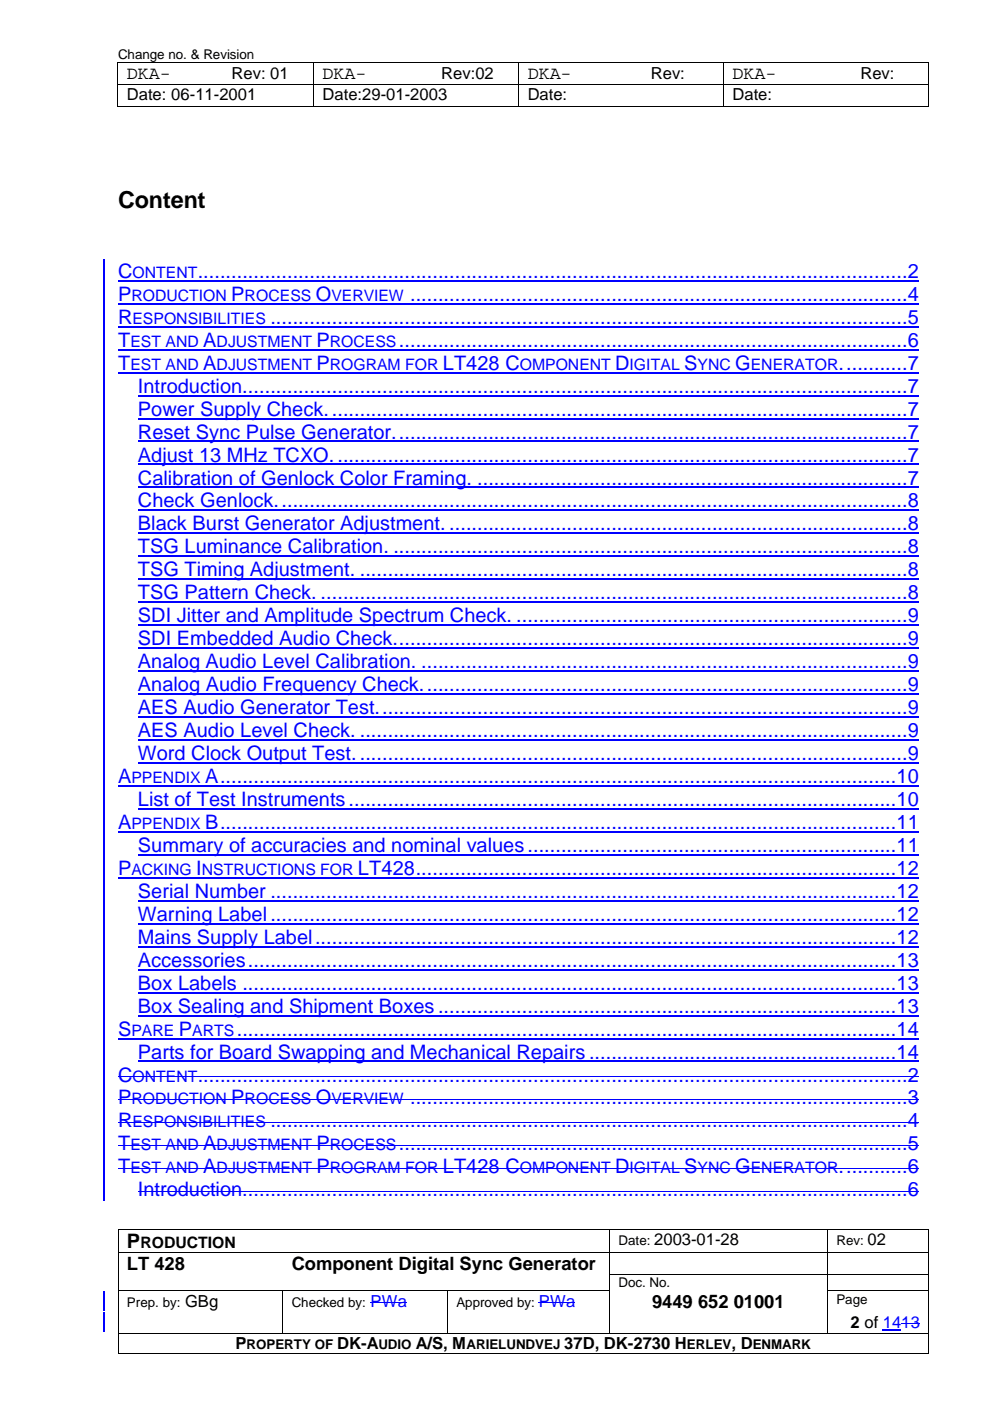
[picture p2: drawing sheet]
<svg xmlns="http://www.w3.org/2000/svg" width="210mm" height="297mm" viewBox="0 0 210 297" stroke-linecap="round" stroke-linejoin="round" font-family="sans-serif">
<defs><g id="words">
<text font-size="5" x="25" y="44.2">Content</text>
<g font-size="4.2" fill="#00f">
<text x="25" y="58.9">C</text>
<text x="41.9" y="58.9">...............................................................................................................................2</text>
<text x="25" y="63.8">P</text>
<text x="49" y="63.8">P</text>
<text x="67" y="63.8">O</text>
<text x="87" y="63.8">.........................................................................................4</text>
<text x="25" y="68.7">R</text>
<text x="57.3" y="68.7">..................................................................................................................5</text>
<text x="25" y="73.5">T</text>
<text x="43.1" y="73.5">A</text>
<text x="67.1" y="73.5">P</text>
<text x="84.6" y="73.5">...........................................................................................6</text>
<text x="25" y="78.4">T</text>
<text x="29.3" y="83.3">Introduction.......................................................................................................................7</text>
<text x="43.1" y="78.4">A</text>
<text x="67.1" y="78.4">P</text>
<text x="93.9" y="78.4">LT428 C</text>
<text x="130.4" y="78.4">D</text>
<text x="145.1" y="78.4">S</text>
<text x="155.9" y="78.4">G</text>
<text x="177.8" y="78.4">............7</text>
<text x="29.3" y="88.1">Power Supply Check........................................................................................................7</text>
<text x="29.3" y="93">Reset Sync Pulse Generator............................................................................................7</text>
<text x="29.3" y="97.9">Adjust 13 MHz TCXO.......................................................................................................7</text>
<text x="29.3" y="102.7">Calibration of Genlock Color Framing. .............................................................................7</text>
<text x="29.3" y="107.6">Check Genlock.................................................................................................................8</text>
<text x="29.3" y="112.5">Black Burst Generator Adjustment. ..................................................................................8</text>
<text x="29.3" y="117.3">TSG Luminance Calibration. ............................................................................................8</text>
<text x="29.3" y="122.2">TSG Timing Adjustment. ..................................................................................................8</text>
<text x="29.3" y="127.1">TSG Pattern Check. .........................................................................................................8</text>
<text x="29.3" y="131.9">SDI Jitter and Amplitude Spectrum Check. ......................................................................9</text>
<text x="29.3" y="136.8">SDI Embedded Audio Check............................................................................................9</text>
<text x="29.3" y="141.7">Analog Audio Level Calibration. .......................................................................................9</text>
<text x="29.3" y="146.5">Analog Audio Frequency Check.......................................................................................9</text>
<text x="29.3" y="151.4">AES Audio Generator Test...............................................................................................9</text>
<text x="29.3" y="156.3">AES Audio Level Check. ..................................................................................................9</text>
<text x="29.3" y="161.1">Word Clock Output Test...................................................................................................9</text>
<text x="25" y="166">A</text>
<text x="43.5" y="166">A.........................................................................................................................10</text>
<text x="29.3" y="170.9">List of Test Instruments..................................................................................................10</text>
<text x="25" y="175.8">A</text>
<text x="43.5" y="175.8">B.........................................................................................................................11</text>
<text x="25" y="185.5">P</text>
<text x="29.3" y="180.6">Summary of accuracies and nominal values..................................................................11</text>
<text x="41.6" y="185.5">I</text>
<text x="75.9" y="185.5">LT428......................................................................................12</text>
<text x="29.3" y="190.4">Serial Number ................................................................................................................12</text>
<text x="29.3" y="195.2">Warning Label................................................................................................................12</text>
<text x="29.3" y="200.1">Mains Supply Label........................................................................................................12</text>
<text x="29.3" y="205">Accessories....................................................................................................................13</text>
<text x="29.3" y="209.8">Box Labels .....................................................................................................................13</text>
<text x="29.3" y="214.7">Box Sealing and Shipment Boxes ..................................................................................13</text>
<text x="25" y="219.6">S</text>
<text x="37.9" y="219.6">P</text>
<text x="50.2" y="219.6">......................................................................................................................14</text>
<text x="29.3" y="224.4">Parts for Board Swapping and Mechanical Repairs .......................................................14</text>
<text x="25" y="229.3">C</text>
<text x="41.9" y="229.3">...............................................................................................................................2</text>
<text x="25" y="234.2">P</text>
<text x="25" y="239">R</text>
<text x="49" y="234.2">P</text>
<text x="57.3" y="239">..................................................................................................................4</text>
<text x="67" y="234.2">O</text>
<text x="87" y="234.2">.........................................................................................3</text>
<text x="25" y="243.9">T</text>
<text x="43.1" y="243.9">A</text>
<text x="67.1" y="243.9">P</text>
<text x="84.6" y="243.9">...........................................................................................5</text>
<text x="25" y="248.8">T</text>
<text x="43.1" y="248.8">A</text>
<text x="67.1" y="248.8">P</text>
<text x="93.9" y="248.8">LT428 C</text>
<text x="130.4" y="248.8">D</text>
<text x="145.1" y="248.8">S</text>
<text x="155.9" y="248.8">G</text>
<text x="177.8" y="248.8">............6</text>
<text x="29.3" y="253.6">Introduction.......................................................................................................................6</text>
</g>
<text font-size="4.2" x="26.9" y="264.6">P</text>
<g font-size="3.9">
<text x="26.9" y="16.7">DKA-</text>
<text x="68.4" y="16.7">DKA-</text>
<text x="111.9" y="16.7">DKA-</text>
<text x="155.3" y="16.7">DKA-</text>
<text x="26.9" y="269.3">LT 428</text>
<text x="61.8" y="269.3">Component Digital Sync Generator</text>
<text x="138.3" y="277.4">9449 652 01001</text>
</g>
<g font-size="3.5">
<text x="49.1" y="16.7">Rev: 01</text>
<text x="93.6" y="16.7">Rev:02</text>
<text x="138" y="16.7">Rev:</text>
<text x="182.5" y="16.7">Rev:</text>
<text x="26.9" y="21.3">Date: 06-11-2001</text>
<text x="68.4" y="21.3">Date:29-01-2003</text>
<text x="111.9" y="21.3">Date:</text>
<text x="155.3" y="21.3">Date:</text>
<text x="138.7" y="264">2003-01-28</text>
<text x="183.9" y="264">02</text>
<text x="39.2" y="277.1">GBg</text>
<text x="180.3" y="281.5">2 of 1413</text>
<text x="50" y="286.1">P</text>
<text x="71.5" y="286.1">DK-A</text>
<text x="88.1" y="286.1">A/S, M</text>
<text x="119.6" y="286.1">37D, DK-2730 H</text>
<text x="155.1" y="286.1">, D</text>
</g>
<g font-size="3.5" fill="#00f">
<text x="78.6" y="277.1">PWa</text>
<text x="114.2" y="277.1">PWa</text>
</g>
<g font-size="3.3" fill="#00f">
<text x="28.1" y="58.9">ONTENT</text>
<text x="27.9" y="63.8">RODUCTION</text>
<text x="51.9" y="63.8">ROCESS</text>
<text x="70.3" y="63.8">VERVIEW</text>
<text x="28.1" y="68.7">ESPONSIBILITIES</text>
<text x="27.6" y="73.5">EST AND</text>
<text x="45.9" y="73.5">DJUSTMENT</text>
<text x="69.9" y="73.5">ROCESS</text>
<text x="27.6" y="78.4">EST AND</text>
<text x="45.9" y="78.4">DJUSTMENT</text>
<text x="69.9" y="78.4">ROGRAM FOR</text>
<text x="110.2" y="78.4">OMPONENT</text>
<text x="133.5" y="78.4">IGITAL</text>
<text x="147.9" y="78.4">YNC</text>
<text x="159.2" y="78.4">ENERATOR</text>
<text x="27.9" y="166">PPENDIX</text>
<text x="27.9" y="175.8">PPENDIX</text>
<text x="27.9" y="185.5">ACKING NSTRUCTIONS FOR</text>
<text x="27.9" y="219.6">PARE</text>
<text x="40.8" y="219.6">ARTS</text>
<text x="28.1" y="229.3">ONTENT</text>
<text x="27.9" y="234.2">RODUCTION</text>
<text x="28.1" y="239">ESPONSIBILITIES</text>
<text x="51.9" y="234.2">ROCESS</text>
<text x="70.3" y="234.2">VERVIEW</text>
<text x="27.6" y="243.9">EST AND</text>
<text x="45.9" y="243.9">DJUSTMENT</text>
<text x="69.9" y="243.9">ROCESS</text>
<text x="27.6" y="248.8">EST AND</text>
<text x="45.9" y="248.8">DJUSTMENT</text>
<text x="69.9" y="248.8">ROGRAM FOR</text>
<text x="110.2" y="248.8">OMPONENT</text>
<text x="133.5" y="248.8">IGITAL</text>
<text x="147.9" y="248.8">YNC</text>
<text x="159.2" y="248.8">ENERATOR</text>
</g>
<text font-size="3.3" x="29.8" y="264.6">RODUCTION</text>
<g font-size="2.8">
<text x="25" y="12.6">Change no. &amp; Revision</text>
<text x="131.1" y="264">Date:</text>
<text x="177.3" y="264">Rev:</text>
<text x="131.1" y="273">Doc. No.</text>
<text x="26.9" y="277.1">Prep. by:</text>
<text x="61.8" y="277.1">Checked by:</text>
<text x="96.8" y="277.1">Approved by:</text>
<text x="177.3" y="276.4">Page</text>
<text x="52.3" y="286.1">ROPERTY OF</text>
<text x="80.2" y="286.1">UDIO</text>
<text x="98.9" y="286.1">ARIELUNDVEJ</text>
<text x="145.6" y="286.1">ERLEV</text>
<text x="159.6" y="286.1">ENMARK</text>
</g>
</g></defs>
<g fill="#000">
<path d="M24.9 13.2h.2v.2h-.2zM24.9 17.8h.2v.2h-.2zM47.1 13.2h.1v.2h-.1zM47.1 17.8h.1v.2h-.1zM66.4 13.2h.2v.2h-.2zM66.4 17.8h.2v.2h-.2zM91.5 13.2h.2v.2h-.2zM91.5 17.8h.2v.2h-.2zM109.9 13.2h.2v.2h-.2zM109.9 17.8h.2v.2h-.2zM136 13.2h.1v.2h-.1zM136 17.8h.1v.2h-.1z"/>
<path d="M153.3 13.2h.2v.2h-.2zM153.3 17.8h.2v.2h-.2zM180.4 13.2h.2v.2h-.2zM180.4 17.8h.2v.2h-.2zM196.8 13.2h.2v.2h-.2zM196.8 17.8h.2v.2h-.2zM24.9 22.5h.2v.1h-.2zM66.4 22.5h.2v.1h-.2zM109.9 22.5h.2v.1h-.2zM153.3 22.5h.2v.1h-.2zM196.8 22.5h.2v.1h-.2zM24.9 260.5h.2v.2h-.2z"/>
<path d="M24.9 265.5h.2v.2h-.2zM24.9 270.2h.2v.2h-.2zM24.9 273.6h.2v.2h-.2zM59.8 265.5h.2v.2h-.2zM59.8 273.6h.2v.2h-.2zM59.9 273.6h.1v.2h-.1zM94.8 273.6h.2v.2h-.2zM129.2 260.5h.1v.2h-.1zM129.2 265.5h.1v.2h-.1zM129.2 270.2h.1v.2h-.1zM129.2 273.6h.1v.2h-.1zM175.3 260.5h.2v.2h-.2z"/>
<path d="M175.3 265.5h.2v.2h-.2zM175.3 270.2h.2v.2h-.2zM175.3 273.6h.2v.2h-.2zM196.8 260.5h.2v.2h-.2zM196.8 265.5h.2v.2h-.2zM196.8 270.2h.2v.2h-.2zM196.8 273.6h.2v.2h-.2zM24.9 282.7h.2v.2h-.2zM24.9 286.9h.2v.2h-.2zM59.9 282.7h.1v.2h-.1zM94.8 282.7h.2v.2h-.2zM129.2 282.7h.1v.2h-.1z"/>
<path d="M175.3 282.7h.2v.2h-.2zM196.8 282.7h.2v.2h-.2zM196.8 286.9h.2v.2h-.2z"/>
</g>
<g fill="none" stroke="#000" stroke-width=".21">
<path d="M25 13.4v4.4M25 18v4.5M25.1 13.3h22M25.1 17.9h22M47.2 13.3h19.2M47.2 17.9h19.2M66.5 13.4v4.4M66.5 18v4.5M66.6 13.3h24.9M66.6 17.9h24.9M91.7 13.3h18.2M91.7 17.9h18.2"/>
<path d="M110 13.4v4.4M110 18v4.5M110.1 13.3h25.9M110.1 17.9h25.9M136.1 13.3h17.2M136.1 17.9h17.2M153.4 13.4v4.4M153.4 18v4.5M153.5 13.3h26.9M153.5 17.9h26.9M180.6 13.3h16.2M180.6 17.9h16.2"/>
<path d="M196.9 13.4v4.4M196.9 18v4.5M25.1 22.5h41.3M66.6 22.5h43.3M110.1 22.5h43.2M153.5 22.5h43.3M25 260.7v4.8M25 265.7v4.5M25 270.4v3.2M25 273.8v8.9M25.1 260.6h104.1M25.1 265.6h34.7"/>
<path d="M25.1 273.7h34.7M59.9 273.8v8.9M60 265.6h69.2M60 273.7h34.8M94.9 273.8v8.9M95 273.7h34.2M129.2 260.7v4.8M129.2 265.7v4.5M129.2 270.4v3.2M129.2 273.8v8.9M129.3 260.6h46M129.3 265.6h46"/>
<path d="M129.3 270.3h46M175.4 260.7v4.8M175.4 265.7v4.5M175.4 270.4v3.2M175.4 273.8v8.9M175.5 260.6h21.3M175.5 265.6h21.3M175.5 270.3h21.3M175.5 273.7h21.3M196.9 260.7v4.8M196.9 265.7v4.5M196.9 270.4v3.2"/>
<path d="M196.9 273.8v8.9M25 282.9v4M25.1 282.8h34.8M25.1 287h171.7M60 282.8h34.8M95 282.8h34.2M129.3 282.8h46M175.5 282.8h21.3M196.9 282.9v4"/>
</g>
<path d="M25 228.3h169.8M25 233.2h169.8M25 238h169.8M25 242.9h169.8M25 247.8h169.8M29.3 252.7h165.5M78.6 276.3h7.6M114.2 276.3h7.7M191.1 280.7h3.9" fill="none" stroke="#00f" stroke-width=".21"/>
<path d="M22 55v199.6M22 273.8v4M22 278.2v4.1M187.2 282h3.9" fill="none" stroke="#00f" stroke-width=".25"/>
<g fill="none" stroke="#00f" stroke-width=".3">
<path d="M25 59.5h169.8M25 64.4h169.8M25 69.3h169.8M25 74.1h169.8M25 79h169.8M29.3 83.9h165.5M29.3 88.7h165.5M29.3 93.6h165.5M29.3 98.5h165.5M29.3 103.3h165.5M29.3 108.2h165.5M29.3 113.1h165.5"/>
<path d="M29.3 117.9h165.5M29.3 122.8h165.5M29.3 127.7h165.5M29.3 132.6h165.5M29.3 137.4h165.5M29.3 142.3h165.5M29.3 147.2h165.5M29.3 152h165.5M29.3 156.9h165.5M25 166.6h169.8M25 176.4h169.8M29.3 161.8h165.5"/>
<path d="M29.3 171.5h165.5M25 186.1h169.8M29.3 181.2h165.5M29.3 191h165.5M29.3 195.8h165.5M29.3 200.7h165.5M29.3 205.6h165.5M29.3 210.4h165.5M29.3 215.3h165.5M25 220.2h169.8M29.3 225.1h165.5"/>
</g>
<use href="#words"/>
</svg>
